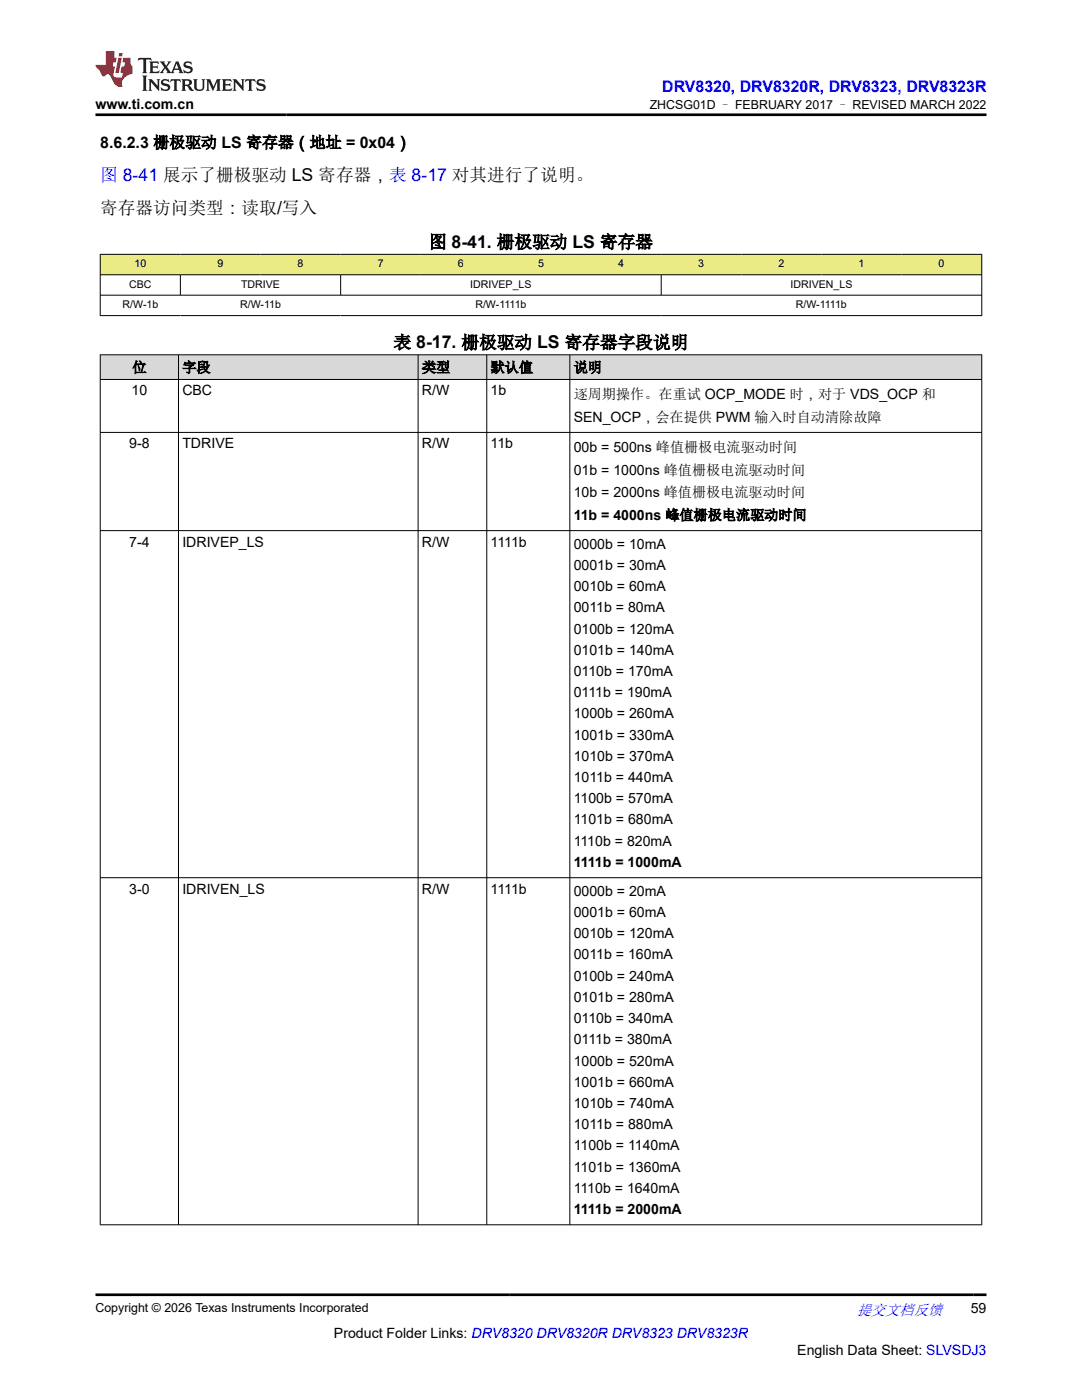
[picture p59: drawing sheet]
<svg xmlns="http://www.w3.org/2000/svg" width="216mm" height="279mm" viewBox="0 0 216 279" stroke-linecap="round" stroke-linejoin="round" font-family="sans-serif">
<defs><g id="words">
<text font-size="3.5" fill="#00f" x="20" y="36.1">图 8-41 展示了栅极驱动 LS 寄存器，表 8-17 对其进行了说明。</text>
<g font-size="3.5">
<text x="20" y="42.8">寄存器访问类型：读取/写入</text>
<text x="85.6" y="49.5">图 8-41. 栅极驱动 LS 寄存器</text>
<text x="78.5" y="69.5">表 8-17. 栅极驱动 LS 寄存器字段说明</text>
</g>
<text font-size="3.2" fill="#00f" x="132.1" y="18.3">DRV8320, DRV8320R, DRV8323, DRV8323R</text>
<text font-size="3.2" x="20" y="29.5">8.6.2.3 栅极驱动 LS 寄存器（地址 = 0x04）</text>
<text font-size="3" fill="#00f" x="171" y="262.4">提交文档反馈</text>
<g font-size="2.8">
<text x="19" y="21.7">www.ti.com.cn</text>
<text x="26.4" y="74.3">位</text>
<text x="36.4" y="74.3">字段</text>
<text x="84.2" y="74.3">类型</text>
<text x="97.9" y="74.3">默认值</text>
<text x="114.5" y="74.3">说明</text>
<text x="26.2" y="78.9">10</text>
<text x="36.4" y="78.9">CBC</text>
<text x="84.2" y="78.9">R/W</text>
<text x="97.9" y="78.9">1b</text>
<text x="114.5" y="79.6">逐周期操作。在重试 OCP_MODE 时，对于 VDS_OCP 和</text>
<text x="25.8" y="89.5">9-8</text>
<text x="36.4" y="89.5">TDRIVE</text>
<text x="84.2" y="89.5">R/W</text>
<text x="97.9" y="89.5">11b</text>
<text x="114.5" y="84.1">SEN_OCP，会在提供 PWM 输入时自动清除故障</text>
<text x="114.5" y="90.2">00b = 500ns 峰值栅极电流驱动时间</text>
<text x="114.5" y="94.7">01b = 1000ns 峰值栅极电流驱动时间</text>
<text x="114.5" y="99.2">10b = 2000ns 峰值栅极电流驱动时间</text>
<text x="114.5" y="103.7">11b = 4000ns 峰值栅极电流驱动时间</text>
<text x="25.8" y="109.1">7-4</text>
<text x="36.4" y="109.1">IDRIVEP_LS</text>
<text x="84.2" y="109.1">R/W</text>
<text x="97.9" y="109.1">1111b</text>
<text x="114.5" y="109.5">0000b = 10mA</text>
<text x="114.5" y="113.7">0001b = 30mA</text>
<text x="114.5" y="118">0010b = 60mA</text>
<text x="114.5" y="122.2">0011b = 80mA</text>
<text x="114.5" y="126.4">0100b = 120mA</text>
<text x="114.5" y="130.7">0101b = 140mA</text>
<text x="114.5" y="134.9">0110b = 170mA</text>
<text x="114.5" y="139.1">0111b = 190mA</text>
<text x="114.5" y="143.4">1000b = 260mA</text>
<text x="114.5" y="147.6">1001b = 330mA</text>
<text x="114.5" y="151.8">1010b = 370mA</text>
<text x="114.5" y="156.1">1011b = 440mA</text>
<text x="114.5" y="160.3">1100b = 570mA</text>
<text x="114.5" y="164.5">1101b = 680mA</text>
<text x="114.5" y="168.8">1110b = 820mA</text>
<text x="114.5" y="173">1111b = 1000mA</text>
<text x="25.8" y="178.4">3-0</text>
<text x="36.4" y="178.4">IDRIVEN_LS</text>
<text x="84.2" y="178.4">R/W</text>
<text x="97.9" y="178.4">1111b</text>
<text x="114.5" y="178.8">0000b = 20mA</text>
<text x="114.5" y="183">0001b = 60mA</text>
<text x="114.5" y="187.2">0010b = 120mA</text>
<text x="114.5" y="191.5">0011b = 160mA</text>
<text x="114.5" y="195.7">0100b = 240mA</text>
<text x="114.5" y="199.9">0101b = 280mA</text>
<text x="114.5" y="204.2">0110b = 340mA</text>
<text x="114.5" y="208.4">0111b = 380mA</text>
<text x="114.5" y="212.6">1000b = 520mA</text>
<text x="114.5" y="216.9">1001b = 660mA</text>
<text x="114.5" y="221.1">1010b = 740mA</text>
<text x="114.5" y="225.3">1011b = 880mA</text>
<text x="114.5" y="229.6">1100b = 1140mA</text>
<text x="114.5" y="233.8">1101b = 1360mA</text>
<text x="114.5" y="238">1110b = 1640mA</text>
<text x="114.5" y="242.3">1111b = 2000mA</text>
<text x="193.7" y="262.1">59</text>
<text x="66.6" y="266.9">Product Folder Links: DRV8320 DRV8320R DRV8323 DRV8323R</text>
<text x="159.1" y="270.3">English Data Sheet: SLVSDJ3</text>
</g>
<g font-size="2.5">
<text x="129.7" y="21.8">ZHCSG01D – FEBRUARY 2017 – REVISED MARCH 2022</text>
<text x="19" y="261.8">Copyright © 2026 Texas Instruments Incorporated</text>
</g>
<g font-size="2.1">
<text x="26.8" y="53.3">10</text>
<text x="43.4" y="53.3">9</text>
<text x="59.4" y="53.3">8</text>
<text x="75.4" y="53.3">7</text>
<text x="91.4" y="53.3">6</text>
<text x="107.4" y="53.3">5</text>
<text x="123.4" y="53.3">4</text>
<text x="139.3" y="53.3">3</text>
<text x="155.3" y="53.3">2</text>
<text x="171.3" y="53.3">1</text>
<text x="187.3" y="53.3">0</text>
<text x="25.8" y="57.4">CBC</text>
<text x="48.1" y="57.4">TDRIVE</text>
<text x="93.8" y="57.4">IDRIVEP_LS</text>
<text x="157.7" y="57.4">IDRIVEN_LS</text>
<text x="24.5" y="61.5">R/W-1b</text>
<text x="47.9" y="61.5">R/W-11b</text>
<text x="94.9" y="61.5">R/W-1111b</text>
<text x="158.8" y="61.5">R/W-1111b</text>
</g>
</g></defs>
<g fill="#ebeb85">
<path d="M20 50.8h175.9v4h-175.9z" fill-rule="evenodd"/>
<path d="M20.1 50.8h15.9v4h-15.9z" fill-rule="evenodd"/>
<path d="M36 50.8h16v4h-16z" fill-rule="evenodd"/>
<path d="M52 50.8h16v4h-16z" fill-rule="evenodd"/>
<path d="M68 50.8h16v4h-16z" fill-rule="evenodd"/>
<path d="M84 50.8h16v4h-16z" fill-rule="evenodd"/>
<path d="M100 50.8h15.9v4h-15.9z" fill-rule="evenodd"/>
<path d="M115.9 50.8h16v4h-16z" fill-rule="evenodd"/>
<path d="M131.9 50.8h16v4h-16z" fill-rule="evenodd"/>
<path d="M147.9 50.8h16v4h-16z" fill-rule="evenodd"/>
<path d="M163.9 50.8h16v4h-16z" fill-rule="evenodd"/>
<path d="M179.9 50.8h15.9v4h-15.9z" fill-rule="evenodd"/>
</g>
<path d="M19.9 50.8h176.1M19.9 54.8h176.1M19.9 58.9h176.1M20 50.7v12.3M36 54.8v4.2M68 54.8v4.2M131.9 54.8v4.2M195.9 50.7v12.3M19.9 63h176.1" fill="none" stroke="#000" stroke-width=".2"/>
<g fill="#d8d8d8">
<path d="M20 70.8h175.9v4.9h-175.9z" fill-rule="evenodd"/>
<path d="M20.1 70.9h15.5v4.8h-15.5z" fill-rule="evenodd"/>
<path d="M35.7 70.9h47.7v4.8h-47.7z" fill-rule="evenodd"/>
<path d="M83.5 70.9h13.6v4.8h-13.6z" fill-rule="evenodd"/>
<path d="M97.2 70.9h16.4v4.8h-16.4z" fill-rule="evenodd"/>
<path d="M113.8 70.9h82v4.8h-82z" fill-rule="evenodd"/>
</g>
<path d="M19.9 70.8h176.1M19.9 75.7h176.1M20 70.7v173.8M35.6 70.7v173.8M83.4 70.7v173.8M97.1 70.7v173.8M113.7 70.7v173.8M195.9 70.7v173.8M19.9 86.3h176.1M19.9 105.9h176.1M19.9 175.2h176.1M19.9 244.4h176.1" fill="none" stroke="#000" stroke-width=".2"/>
<path d="M27.7 11.6l-.2 .5 .5-.2h.6v.1v2.2l-.2 .4h1l-.2-.4v-2.2v-.1h.5l.5 .2-.1-.5zM29.8 12.3l.2 .4v1.5l-.2 .4h1.9l.1-.6a1.08 1.08 0 0 1-1.3 .2v-.7h.6l.4 .2v-.7l-.4 .2h-.6v-.5l.2-.2a1 1 0 0 1 1 .3l-.1-.5zM31.8 12.3l1 1.1-1 1.2h.9l-.2-.2 .4-.8 .5 .8-.2 .2h1.6l-.2-.2 .1-.5h1l.1 .5-.1 .2h.9l-.2-.3-.8-2h-.5l-1 2.2-.8-1.1 .9-1.1h-.8l.2 .2-.5 .6-.3-.6 .1-.2zM35.2 12.7l.4 1h-.8zM36.8 12.4a.65 .65 0 0 0-.2 .7 .65 .65 0 0 0 .6 .5l.7 .1 .1 .3a.79 .79 0 0 1-.7 .4 .79 .79 0 0 1-.7-.5l.1 .7 .2-.1a.93 .93 0 0 0 1.1 .1 .93 .93 0 0 0 .4-1 1.46 1.46 0 0 0-1.2-.6l-.1-.3a1.09 1.09 0 0 1 1.2 .2l-.2-.6-.1 .1-.6-.2zM28.4 15.1l.2 .4v2.2l-.2 .4h1l-.2-.4v-2.2l.2-.4zM29.6 15.8l.2 .4v1.5l-.2 .4h.8l-.3-.4v-1.3l1.7 1.8v-2l.2-.4h-.8l.2 .2 .1 1.1-1.2-1.3zM32.3 15.9a.65 .65 0 0 0-.2 .8 .65 .65 0 0 0 .7 .4l.6 .2 .1 .2a.79 .79 0 0 1-.7 .4 .79 .79 0 0 1-.7-.5l.1 .7 .2-.1a.93 .93 0 0 0 1.1 .1 .93 .93 0 0 0 .4-.9 1.46 1.46 0 0 0-1.2-.6l-.1-.4a1.09 1.09 0 0 1 1.2 .2l-.2-.6-.1 .1-.6-.1zM34.1 15.8l-.1 .6a.63 .63 0 0 1 .7-.3l.1 1.6-.3 .4h1l-.2-.4v-1.6a.66 .66 0 0 1 .8 .3l-.1-.6zM36.2 15.8l.2 .4v1.5l-.2 .4h.9l-.2-.2v-.7h.5l.1 .2a.79 .79 0 0 0 1.2 .6l-1-.9a.61 .61 0 0 0 .6-.6 .61 .61 0 0 0-.5-.7zM36.9 16.1h.2a.47 .47 0 0 1 .5 .1 .47 .47 0 0 1 .1 .5l-.2 .1-.6 .1zM38.5 15.8l.2 .2a2.27 2.27 0 0 0 .4 2 1.04 1.04 0 0 0 1.7-.7v-1.3l.2-.2h-.8l.2 .4v1.1a.6 .6 0 0 1-.6 .6 .6 .6 0 0 1-.6-.6v-1.1l.3-.4zM41.1 15.8l.2 .4v1.5l-.2 .4h.7l-.2-.4v-1.4l.9 1.9 .8-1.9v1.4l-.2 .4h1l-.3-.4v-1.5l.3-.4h-.8l-.7 1.5-.7-1.5zM44.3 15.8l.2 .4v1.5l-.2 .4h1.9l.1-.6a1.09 1.09 0 0 1-1.3 .2v-.7h.6l.4 .2v-.6l-.4 .2h-.6v-.6l.2-.1a1.01 1.01 0 0 1 1 .3l-.1-.6zM46.4 15.8l.3 .4v1.5l-.3 .4h.8l-.2-.4v-1.3l1.6 1.8v-2l.2-.4h-.7l.2 .2v1.1l-1.2-1.3zM49 15.8l-.1 .6a.63 .63 0 0 1 .8-.3v1.6l-.3 .4h1l-.2-.4v-1.6a.66 .66 0 0 1 .8 .3l-.1-.6zM51.4 15.9a.65 .65 0 0 0-.2 .8 .65 .65 0 0 0 .6 .4l.6 .2 .2 .2a.79 .79 0 0 1-.8 .4 .79 .79 0 0 1-.6-.5l.1 .7 .2-.1a.93 .93 0 0 0 1 .1 .93 .93 0 0 0 .5-.9 1.46 1.46 0 0 0-1.3-.6l-.1-.4a1.09 1.09 0 0 1 1.3 .2l-.2-.6-.2 .1-.5-.1z" fill="#231f20"/>
<path d="M21.1 10.2v2.8h-2.1l.1 .3 .9 1a.95 .95 0 0 0 .9 .9 .59 .59 0 0 1 .6-.4 .59 .59 0 0 1 .5 .4l.4 .7a1.59 1.59 0 0 0 2.1 1.4 1.61 1.61 0 0 1 1-2.3l1-.3-.1-1.5a1.59 1.59 0 0 1-.4-1.7h-1.4l-.2 .9h.5l-.1 .9h-.5l-.2 1v.2l.4 .1-.2 .9h-.6a.73 .73 0 0 1-1.1-.7l.3-1.5h-.5l.2-.9h.5l.2-.9h-.5v-1.3zM23.6 11.5l-.6 3.1h.7l.6-3.1zM23.8 10.6l-.1 .6h.7l.1-.6z" fill="#ed1c24"/>
<path d="M19 22.9h177.8M19 258.4h177.8" fill="none" stroke="#000" stroke-width=".53"/>
<use href="#words"/>
</svg>
